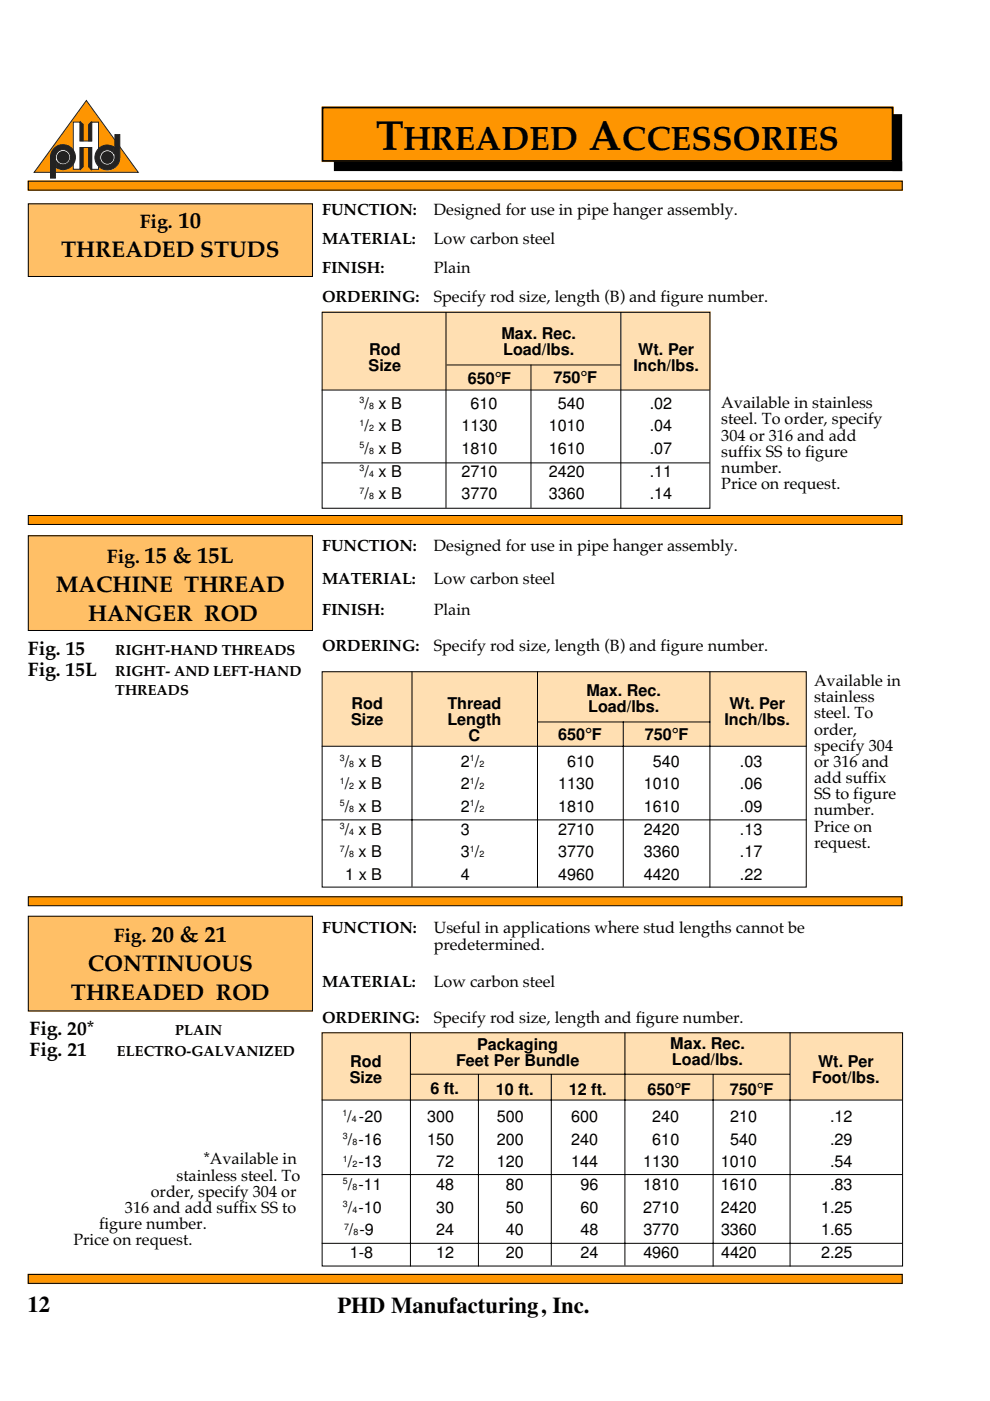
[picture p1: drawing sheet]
<svg xmlns="http://www.w3.org/2000/svg" width="210mm" height="297mm" viewBox="0 0 210 297" stroke-linecap="round" stroke-linejoin="round" font-family="sans-serif">
<defs><g id="words">
<g font-size="8.9">
<text x="79.7" y="31.8">T</text>
<text x="124.8" y="31.8">A</text>
</g>
<g font-size="7.1">
<text x="85.5" y="31.8">HREADED</text>
<text x="131.9" y="31.8">CCESSORIES</text>
</g>
<g font-size="4.8">
<text x="37.8" y="48.3">10</text>
<text x="13" y="54.5">THREADED STUDS</text>
<text x="30.7" y="119.3">15 &amp; 15L</text>
<text x="11.8" y="125.5">MACHINE THREAD</text>
<text x="18.7" y="131.7">HANGER ROD</text>
<text x="32.1" y="199.7">20 &amp; 21</text>
<text x="18.6" y="205.8">CONTINUOUS</text>
<text x="15" y="212">THREADED ROD</text>
<text x="5.8" y="278.1">12</text>
<text x="71.6" y="278.4">PHD Manufacturing, Inc.</text>
</g>
<g font-size="4.1">
<text x="29.6" y="48.3">Fig.</text>
<text x="22.7" y="119.3">Fig.</text>
<text x="5.9" y="138.8">Fig. 15</text>
<text x="5.9" y="143.2">Fig. 15L</text>
<text x="24.1" y="199.7">Fig.</text>
<text x="6.3" y="219.5">Fig. 20*</text>
<text x="6.3" y="223.9">Fig. 21</text>
</g>
<g font-size="3.4">
<text x="68.3" y="45.5">FUNCTION:</text>
<text x="92" y="45.5">Designed for use in pipe hanger assembly.</text>
<text x="68.3" y="51.7">MATERIAL:</text>
<text x="92" y="51.7">Low carbon steel</text>
<text x="68.3" y="57.9">FINISH:</text>
<text x="92" y="57.9">Plain</text>
<text x="68.3" y="64.1">ORDERING:</text>
<text x="92" y="64.1">Specify rod size, length (B) and figure number.</text>
<text x="106.3" y="71.9">Max. Rec.</text>
<text x="78.3" y="75.3">Rod</text>
<text x="106.7" y="75.3">Load/lbs.</text>
<text x="135.3" y="75.3">Wt. Per</text>
<text x="78.2" y="78.7">Size</text>
<text x="99.2" y="81.4">650°F</text>
<text x="117.4" y="81.2">750°F</text>
<text x="134.3" y="78.7">Inch/lbs.</text>
<text x="77.3" y="86.6">/ x B</text>
<text x="99.7" y="86.6">610</text>
<text x="118.3" y="86.6">540</text>
<text x="137.8" y="86.6">.02</text>
<text x="152.9" y="86.5">Available in stainless</text>
<text x="152.9" y="90">steel. To order, specify</text>
<text x="77.3" y="91.4">/ x B</text>
<text x="97.8" y="91.4">1130</text>
<text x="116.4" y="91.4">1010</text>
<text x="137.8" y="91.4">.04</text>
<text x="152.9" y="93.4">304 or 316 and add</text>
<text x="77.3" y="96.3">/ x B</text>
<text x="77.3" y="101.1">/ x B</text>
<text x="97.8" y="96.3">1810</text>
<text x="97.8" y="101.1">2710</text>
<text x="116.4" y="96.3">1610</text>
<text x="116.4" y="101.1">2420</text>
<text x="137.8" y="96.3">.07</text>
<text x="137.8" y="101.1">.11</text>
<text x="152.9" y="96.8">suffix SS to figure</text>
<text x="152.9" y="100.3">number.</text>
<text x="77.3" y="105.9">/ x B</text>
<text x="97.8" y="105.9">3770</text>
<text x="116.4" y="105.9">3360</text>
<text x="137.8" y="105.9">.14</text>
<text x="152.9" y="103.7">Price on request.</text>
<text x="68.3" y="116.7">FUNCTION:</text>
<text x="92" y="116.7">Designed for use in pipe hanger assembly.</text>
<text x="68.3" y="123.8">MATERIAL:</text>
<text x="92" y="123.8">Low carbon steel</text>
<text x="68.3" y="130.5">FINISH:</text>
<text x="92" y="130.5">Plain</text>
<text x="68.3" y="138">ORDERING:</text>
<text x="92" y="138">Specify rod size, length (B) and figure number.</text>
<text x="124.3" y="147.6">Max. Rec.</text>
<text x="172.6" y="145.4">Available in</text>
<text x="172.6" y="148.9">stainless</text>
<text x="74.4" y="153.7">Size</text>
<text x="74.5" y="150.3">Rod</text>
<text x="94.8" y="150.3">Thread</text>
<text x="94.8" y="153.7">Length</text>
<text x="124.7" y="151">Load/lbs.</text>
<text x="153.6" y="153.7">Inch/lbs.</text>
<text x="154.7" y="150.3">Wt. Per</text>
<text x="172.6" y="152.3">steel. To</text>
<text x="172.6" y="155.7">order,</text>
<text x="99.3" y="157.1">C</text>
<text x="118.4" y="156.9">650°F</text>
<text x="136.7" y="156.9">750°F</text>
<text x="172.6" y="159.2">specify 304</text>
<text x="73.1" y="162.5">/ x B</text>
<text x="73.1" y="167.3">/ x B</text>
<text x="97.7" y="162.5">2 /</text>
<text x="97.7" y="167.3">2 /</text>
<text x="118.3" y="167.3">1130</text>
<text x="120.2" y="162.5">610</text>
<text x="136.5" y="167.3">1010</text>
<text x="138.4" y="162.5">540</text>
<text x="156.9" y="162.5">.03</text>
<text x="156.9" y="167.3">.06</text>
<text x="172.6" y="162.6">or 316 and</text>
<text x="172.6" y="166">add suffix</text>
<text x="73.1" y="172.1">/ x B</text>
<text x="97.7" y="172.1">2 /</text>
<text x="118.3" y="172.1">1810</text>
<text x="136.5" y="172.1">1610</text>
<text x="156.9" y="172.1">.09</text>
<text x="172.6" y="169.5">SS to figure</text>
<text x="172.6" y="172.9">number.</text>
<text x="73.1" y="177">/ x B</text>
<text x="97.7" y="177">3</text>
<text x="118.3" y="177">2710</text>
<text x="136.5" y="177">2420</text>
<text x="156.9" y="177">.13</text>
<text x="172.6" y="176.3">Price on</text>
<text x="172.6" y="179.8">request.</text>
<text x="73.1" y="181.8">/ x B</text>
<text x="97.7" y="181.8">3 /</text>
<text x="118.3" y="181.8">3770</text>
<text x="136.5" y="181.8">3360</text>
<text x="156.9" y="181.8">.17</text>
<text x="73.2" y="186.6">1 x B</text>
<text x="97.7" y="186.6">4</text>
<text x="118.3" y="186.6">4960</text>
<text x="136.5" y="186.6">4420</text>
<text x="156.9" y="186.6">.22</text>
<text x="68.3" y="197.7">FUNCTION:</text>
<text x="92" y="197.7">Useful in applications where stud lengths cannot be</text>
<text x="92" y="201.5">predetermined.</text>
<text x="68.3" y="209.3">MATERIAL:</text>
<text x="92" y="209.3">Low carbon steel</text>
<text x="68.3" y="216.9">ORDERING:</text>
<text x="92" y="216.9">Specify rod size, length and figure number.</text>
<text x="74.3" y="226.2">Rod</text>
<text x="96.7" y="226">Feet Per Bundle</text>
<text x="101.2" y="222.6">Packaging</text>
<text x="142.1" y="222.4">Max. Rec.</text>
<text x="142.5" y="225.8">Load/lbs.</text>
<text x="173.4" y="226.2">Wt. Per</text>
<text x="74.1" y="229.6">Size</text>
<text x="91.2" y="232">6 ft.</text>
<text x="105.1" y="232.1">10 ft.</text>
<text x="120.6" y="232.1">12 ft.</text>
<text x="137.3" y="232.1">650°F</text>
<text x="154.8" y="232.1">750°F</text>
<text x="172.2" y="229.6">Foot/lbs.</text>
<text x="73.6" y="237.9">/ -20</text>
<text x="90.6" y="237.9">300</text>
<text x="105.4" y="237.9">500</text>
<text x="121.1" y="237.9">600</text>
<text x="138.3" y="237.9">240</text>
<text x="154.8" y="237.9">210</text>
<text x="176" y="237.9">.12</text>
<text x="73.8" y="242.7">/ -16</text>
<text x="90.6" y="242.7">150</text>
<text x="105.4" y="242.7">200</text>
<text x="121.1" y="242.7">240</text>
<text x="138.3" y="242.7">610</text>
<text x="154.8" y="242.7">540</text>
<text x="176" y="242.7">.29</text>
<text x="37.4" y="250.3">stainless steel. To</text>
<text x="43.2" y="246.9">*Available in</text>
<text x="73.8" y="247.5">/ -13</text>
<text x="92.5" y="247.5">72</text>
<text x="105.4" y="247.5">120</text>
<text x="121.1" y="247.5">144</text>
<text x="136.4" y="247.5">1130</text>
<text x="152.9" y="247.5">1010</text>
<text x="176" y="247.5">.54</text>
<text x="26.5" y="257.2">316 and add suffix SS to</text>
<text x="32" y="253.7">order, specify 304 or</text>
<text x="73.8" y="252.3">/ -11</text>
<text x="73.8" y="257.1">/ -10</text>
<text x="92.5" y="257.1">30</text>
<text x="92.5" y="252.3">48</text>
<text x="107.3" y="257.1">50</text>
<text x="107.3" y="252.3">80</text>
<text x="123.1" y="257.1">60</text>
<text x="123.1" y="252.3">96</text>
<text x="136.4" y="257.1">2710</text>
<text x="136.4" y="252.3">1810</text>
<text x="152.9" y="257.1">2420</text>
<text x="152.9" y="252.3">1610</text>
<text x="174.1" y="257.1">1.25</text>
<text x="176" y="252.3">.83</text>
<text x="21" y="260.6">figure number.</text>
<text x="74" y="261.9">/ -9</text>
<text x="92.5" y="261.9">24</text>
<text x="107.3" y="261.9">40</text>
<text x="123.1" y="261.9">48</text>
<text x="136.4" y="261.9">3770</text>
<text x="152.9" y="261.9">3360</text>
<text x="174.1" y="261.9">1.65</text>
<text x="15.6" y="264">Price on request.</text>
<text x="74.2" y="266.7">1-8</text>
<text x="92.5" y="266.7">12</text>
<text x="107.3" y="266.7">20</text>
<text x="123.1" y="266.7">24</text>
<text x="136.4" y="266.7">4960</text>
<text x="152.9" y="266.7">4420</text>
<text x="174.1" y="266.7">2.25</text>
</g>
<g font-size="3.1">
<text x="24.5" y="138.8">RIGHT-HAND THREADS</text>
<text x="24.5" y="143.2">RIGHT- AND LEFT-HAND</text>
<text x="24.5" y="147.3">THREADS</text>
<text x="37.2" y="219.5">PLAIN</text>
<text x="24.8" y="223.9">ELECTRO-GALVANIZED</text>
</g>
<g font-size="1.9">
<text x="76.2" y="85.5">3</text>
<text x="78.3" y="86.6">8</text>
<text x="76.2" y="90.3">1</text>
<text x="76.2" y="95.1">5</text>
<text x="78.3" y="91.4">2</text>
<text x="76.2" y="99.9">3</text>
<text x="78.3" y="96.3">8</text>
<text x="78.3" y="101.1">4</text>
<text x="76.2" y="104.7">7</text>
<text x="78.3" y="105.9">8</text>
<text x="72" y="161.3">3</text>
<text x="99.6" y="161.3">1</text>
<text x="72" y="166.1">1</text>
<text x="74" y="162.5">8</text>
<text x="74" y="167.3">2</text>
<text x="99.6" y="166.1">1</text>
<text x="101.6" y="162.5">2</text>
<text x="101.6" y="167.3">2</text>
<text x="72" y="170.9">5</text>
<text x="74" y="172.1">8</text>
<text x="99.6" y="170.9">1</text>
<text x="101.6" y="172.1">2</text>
<text x="72" y="175.7">3</text>
<text x="74" y="177">4</text>
<text x="72" y="180.6">7</text>
<text x="74" y="181.8">8</text>
<text x="99.6" y="180.6">1</text>
<text x="101.6" y="181.8">2</text>
<text x="72.6" y="236.7">1</text>
<text x="74.6" y="237.9">4</text>
<text x="72.7" y="241.5">3</text>
<text x="74.7" y="242.7">8</text>
<text x="72.7" y="246.3">1</text>
<text x="72.7" y="251.1">5</text>
<text x="74.7" y="247.5">2</text>
<text x="72.7" y="255.9">3</text>
<text x="74.7" y="252.3">8</text>
<text x="74.7" y="257.1">4</text>
<text x="73" y="260.7">7</text>
<text x="75" y="261.9">8</text>
</g>
</g></defs>
<path d="M68.3 22.7h121.1v11.6h-121.1z" fill-rule="evenodd" fill="#fe9501"/>
<path d="M68.3 22.7h121.1v11.6h-121.1z" fill="none" stroke="#fe9501" stroke-width=".21"/>
<path d="M68.4 22.8h120.8v11.3h-120.8z" fill="none" stroke="#000" stroke-width=".35"/>
<path d="M6 38.4h185.3v1.9h-185.3z" fill-rule="evenodd" fill="#fe9501"/>
<path d="M6 38.4h185.3v1.9h-185.3z" fill="none" stroke="#fe9501" stroke-width=".21"/>
<path d="M6 270.2h185.3v1.9h-185.3z" fill-rule="evenodd" fill="#fe9501"/>
<path d="M6 270.2h185.3v1.9h-185.3z" fill="none" stroke="#fe9501" stroke-width=".21"/>
<path d="M6 38.4h185.3v1.9h-185.3zM6 270.2h185.3v1.9h-185.3z" fill="none" stroke="#000" stroke-width=".21"/>
<path d="M70.8 35.2h120.5M190.2 24.2v12.1" fill="none" stroke="#000" stroke-width="2.1" stroke-linecap="butt"/>
<path d="M18.3 21.3l11 15.2h-22.1z" fill="#faa31c"/>
<path d="M18.3 21.3l11 15.2h-22.1z" fill="none" stroke="#232121" stroke-width=".21"/>
<path d="M24.2 31.2l1.1 .3-.1 1.5-1-.3z" fill="#fff"/>
<path d="M24.2 31.2l1.1 .3-.1 1.5-1-.3z" fill="none" stroke="#fff" stroke-width=".21"/>
<path d="M15.5 25.9h1.5v4h2.5v-4h1.4v10h-1.4v-4.6h-2.5v4.6h-1.5z" fill="#fff"/>
<path d="M15.5 25.9h1.5v4h2.5v-4h1.4v10h-1.4v-4.6h-2.5v4.6h-1.5z" fill="none" stroke="#232121" stroke-width=".21"/>
<circle cx="22.8" cy="33.5" r="2.5" fill="#fff"/>
<circle cx="22.8" cy="33.5" r="2.5" fill="none" stroke="#fff" stroke-width=".21"/>
<path d="M17.1 25.8l.5 .6v3.5l-.6-.1z" fill="#232121"/>
<path d="M17.1 25.8l.5 .6v3.5l-.6-.1z" fill="none" stroke="#232121" stroke-width=".21"/>
<path d="M18.8 26.4l.6-.5v4h-.6z" fill="#232121"/>
<path d="M18.8 26.4l.6-.5v4h-.6z" fill="none" stroke="#232121" stroke-width=".21"/>
<path d="M17.1 31.3l.5 .1v4l-.5 .5z" fill="#232121"/>
<path d="M17.1 31.3l.5 .1v4l-.5 .5z" fill="none" stroke="#232121" stroke-width=".21"/>
<path d="M18.8 31.3h.6v4.7l-.6-.6z" fill="#232121"/>
<path d="M18.8 31.3h.6v4.7l-.6-.6z" fill="none" stroke="#232121" stroke-width=".21"/>
<g fill="#232121">
<path d="M21.1 31.3a2.63 2.63 0 0 1 3.1-.2v1.4a1.62 1.62 0 0 0-2.7-.2 1.62 1.62 0 0 0 .7 2.5 1.62 1.62 0 0 0 2.2-1.4v-4.9h1v4.9a2.64 2.64 0 0 1-3.8 2.4 2.64 2.64 0 0 1-.5-4.5z"/>
<circle cx="22.8" cy="33.4" r="1.35"/>
</g>
<path d="M21.1 31.3a2.63 2.63 0 0 1 3.1-.2v1.4a1.62 1.62 0 0 0-2.7-.2 1.62 1.62 0 0 0 .7 2.5 1.62 1.62 0 0 0 2.2-1.4v-4.9h1v4.9a2.64 2.64 0 0 1-3.8 2.4 2.64 2.64 0 0 1-.5-4.5z" fill="none" stroke="#232121" stroke-width=".21"/>
<circle cx="13.3" cy="33.4" r="2.45" fill="#fff"/>
<circle cx="13.3" cy="33.4" r="2.45" fill="none" stroke="#fff" stroke-width=".21"/>
<path d="M11 33l.9 .6 .1 1.9-.9 .1z" fill="#fff"/>
<path d="M11 33l.9 .6 .1 1.9-.9 .1z" fill="none" stroke="#fff" stroke-width=".21"/>
<path d="M11.3 31.6a2.65 2.65 0 0 1 3.7-.4 2.65 2.65 0 0 1 .5 3.6 2.65 2.65 0 0 1-3.5 .8v-1.4a1.61 1.61 0 0 0 2.6 .2 1.61 1.61 0 0 0-.7-2.5 1.61 1.61 0 0 0-2.1 1.5l-.1 4.4h-1v-4.6l.1-.6z" fill="#232121"/>
<path d="M11.3 31.6a2.65 2.65 0 0 1 3.7-.4 2.65 2.65 0 0 1 .5 3.6 2.65 2.65 0 0 1-3.5 .8v-1.4a1.61 1.61 0 0 0 2.6 .2 1.61 1.61 0 0 0-.7-2.5 1.61 1.61 0 0 0-2.1 1.5l-.1 4.4h-1v-4.6l.1-.6z" fill="none" stroke="#232121" stroke-width=".21"/>
<circle cx="13.4" cy="33.3" r="1.35" fill="#232121"/>
<g fill="#ffdfb2">
<path d="M68.2 218.9h123.2v14.3h-123.2z"/>
<path d="M68.2 66.1h82.4v16.6h-82.4z"/>
<path d="M68.2 142.3h102.8v15.9h-102.8z"/>
</g>
<g fill="#fe9501">
<path d="M5.9 190.1h185.4v2h-185.4z"/>
<path d="M5.9 109.2h185.4v2.1h-185.4z"/>
</g>
<g fill="#ffbf66">
<path d="M5.9 113.5h60.4v20.3h-60.4z"/>
<path d="M5.9 194.2h60.4v20.2h-60.4z"/>
<path d="M5.9 43.1h60.4v15.5h-60.4z"/>
</g>
<g fill="none" stroke="#000" stroke-width=".21">
<path d="M6 43.2h60.2v15.4h-60.2zM68.3 66.2h82.2v41.6h-82.2zM94.6 66.1v41.6M94.7 77.4h36.9M112.6 77.3v30.4M131.6 66.1v41.7M68.2 82.7h82.3M68.2 98.1h82.3M6 113.6h60.2v20.1h-60.2zM6 109.3h185.2v1.9h-185.2zM68.2 158.2h102.8M68.3 142.4h102.6v45.7h-102.6z"/>
<path d="M87.4 142.3v45.7M114 142.3v45.9M114 153.1h36.6M132.1 153v35M150.5 142.3v45.9M68.2 173.8h102.8M6 194.3h60.2v20h-60.2zM6 190.1h185.2v1.9h-185.2zM68.3 219h123.1v49.4h-123.1zM87 218.9v49.6M132.5 218.9v49.4M167.5 218.9v49.6"/>
<path d="M68.2 233.2h123.1M86.9 227.8h80.5M101.4 227.8v40.7M116.9 227.8v40.5M151.2 227.8v40.7M68.2 249h123.1M68.2 263.6h123.1"/>
</g>
<use href="#words"/>
</svg>
